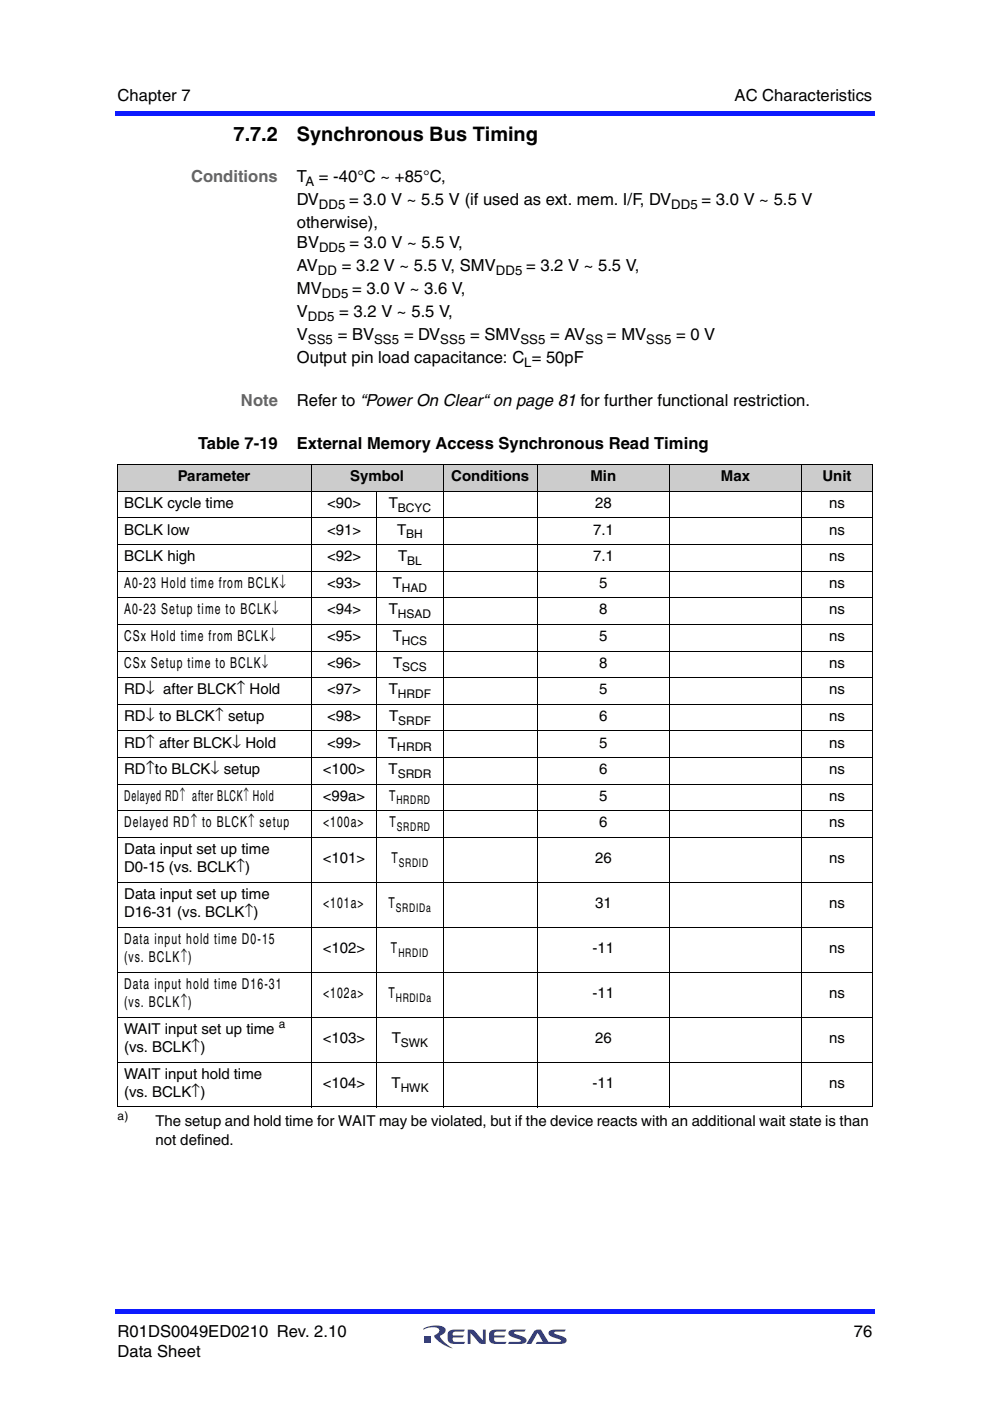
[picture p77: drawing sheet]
<svg xmlns="http://www.w3.org/2000/svg" width="210mm" height="297mm" viewBox="0 0 210 297" stroke-linecap="round" stroke-linejoin="round" font-family="sans-serif">
<defs><g id="words">
<g font-size="4.2">
<text x="49.5" y="29.8">7.7.2</text>
<text x="62.9" y="29.8">Synchronous Bus Timing</text>
</g>
<g font-size="3.5">
<text x="24.9" y="21.4">Chapter 7</text>
<text x="155.7" y="21.4">AC Characteristics</text>
<text x="62.9" y="38.6">T</text>
<text x="67.6" y="38.6">= -40°C ~ +85°C,</text>
<text x="62.9" y="43.4">DV</text>
<text x="74" y="43.4">= 3.0 V ~ 5.5 V (if used as ext. mem. I/F, DV</text>
<text x="148.8" y="43.4">= 3.0 V ~ 5.5 V</text>
<text x="62.9" y="48.3">otherwise),</text>
<text x="62.9" y="52.5">BV</text>
<text x="74.1" y="52.5">= 3.0 V ~ 5.5 V,</text>
<text x="62.9" y="57.4">AV</text>
<text x="72.5" y="57.4">= 3.2 V ~ 5.5 V, SMV</text>
<text x="111.5" y="57.4">= 3.2 V ~ 5.5 V,</text>
<text x="62.9" y="62.3">MV</text>
<text x="74.7" y="62.3">= 3.0 V ~ 3.6 V,</text>
<text x="62.9" y="67.2">V</text>
<text x="71.9" y="67.2">= 3.2 V ~ 5.5 V,</text>
<text x="62.9" y="72.1">V</text>
<text x="62.9" y="77">Output pin load capacitance: C = 50pF</text>
<text x="71.6" y="72.1">= BV</text>
<text x="85.7" y="72.1">= DV</text>
<text x="99.7" y="72.1">= SMV</text>
<text x="116.6" y="72.1">= AV</text>
<text x="128.7" y="72.1">= MV</text>
<text x="143.3" y="72.1">= 0 V</text>
<text x="62.9" y="86.1">Refer to “Power On Clear“ on page 81 for further functional restriction.</text>
<text x="42" y="95.2">Table 7-19</text>
<text x="62.9" y="95.2">External Memory Access Synchronous Read Timing</text>
<text x="24.9" y="283.4">R01DS0049ED0210 Rev. 2.10</text>
<text x="24.9" y="287.6">Data Sheet</text>
<text x="181" y="283.4">76</text>
</g>
<g font-size="3.5" fill="#656565">
<text x="40.5" y="38.6">Conditions</text>
<text x="51.1" y="86.1">Note</text>
</g>
<g font-size="3.2">
<text x="26.3" y="107.7">BCLK cycle time</text>
<text x="37.7" y="102.1">Parameter</text>
<text x="69.3" y="107.7">&lt;90&gt;</text>
<text x="74.2" y="102.1">Symbol</text>
<text x="82.5" y="107.7">T</text>
<text x="95.7" y="102.1">Conditions</text>
<text x="125.2" y="102.1">Min</text>
<text x="126.2" y="107.7">28</text>
<text x="152.9" y="102.1">Max</text>
<text x="174.4" y="102.1">Unit</text>
<text x="175.8" y="107.7">ns</text>
<text x="26.3" y="113.3">BCLK low</text>
<text x="69.3" y="113.3">&lt;91&gt;</text>
<text x="84.2" y="113.3">T</text>
<text x="125.7" y="113.3">7.1</text>
<text x="175.8" y="113.3">ns</text>
<text x="26.3" y="119">BCLK high</text>
<text x="69.3" y="119">&lt;92&gt;</text>
<text x="84.4" y="119">T</text>
<text x="125.7" y="119">7.1</text>
<text x="175.8" y="119">ns</text>
<text x="26.3" y="124.6">A0-23 Hold time from BCLK↓</text>
<text x="69.3" y="124.6">&lt;93&gt;</text>
<text x="83.3" y="124.6">T</text>
<text x="127" y="124.6">5</text>
<text x="175.8" y="124.6">ns</text>
<text x="26.3" y="130.3">A0-23 Setup time to BCLK↓</text>
<text x="69.3" y="130.3">&lt;94&gt;</text>
<text x="82.5" y="130.3">T</text>
<text x="127" y="130.3">8</text>
<text x="175.8" y="130.3">ns</text>
<text x="26.3" y="135.9">CSx Hold time from BCLK↓</text>
<text x="69.3" y="135.9">&lt;95&gt;</text>
<text x="83.3" y="135.9">T</text>
<text x="127" y="135.9">5</text>
<text x="175.8" y="135.9">ns</text>
<text x="26.3" y="141.6">CSx Setup time to BCLK↓</text>
<text x="69.3" y="141.6">&lt;96&gt;</text>
<text x="83.4" y="141.6">T</text>
<text x="127" y="141.6">8</text>
<text x="175.8" y="141.6">ns</text>
<text x="26.3" y="147.2">RD↓ after BLCK↑ Hold</text>
<text x="69.4" y="147.2">&lt;97&gt;</text>
<text x="82.5" y="147.2">T</text>
<text x="127" y="147.2">5</text>
<text x="175.8" y="147.2">ns</text>
<text x="26.3" y="152.9">RD↓ to BLCK↑ setup</text>
<text x="69.3" y="152.9">&lt;98&gt;</text>
<text x="82.5" y="152.9">T</text>
<text x="127" y="152.9">6</text>
<text x="175.8" y="152.9">ns</text>
<text x="26.3" y="158.5">RD↑ after BLCK↓ Hold</text>
<text x="69.4" y="158.5">&lt;99&gt;</text>
<text x="82.3" y="158.5">T</text>
<text x="127" y="158.5">5</text>
<text x="175.8" y="158.5">ns</text>
<text x="26.3" y="164.1">RD↑to BLCK↓ setup</text>
<text x="68.5" y="164.1">&lt;100&gt;</text>
<text x="82.4" y="164.1">T</text>
<text x="127" y="164.1">6</text>
<text x="175.8" y="164.1">ns</text>
<text x="26.3" y="169.8">Delayed RD↑ after BLCK↑ Hold</text>
<text x="68.5" y="169.8">&lt;99a&gt;</text>
<text x="82.5" y="169.8">T</text>
<text x="127" y="169.8">5</text>
<text x="175.8" y="169.8">ns</text>
<text x="26.3" y="175.4">Delayed RD↑ to BLCK↑ setup</text>
<text x="68.5" y="175.4">&lt;100a&gt;</text>
<text x="82.6" y="175.4">T</text>
<text x="127" y="175.4">6</text>
<text x="175.8" y="175.4">ns</text>
<text x="26.3" y="181.1">Data input set up time</text>
<text x="26.3" y="185">D0-15 (vs. BCLK↑)</text>
<text x="68.5" y="183">&lt;101&gt;</text>
<text x="83" y="183">T</text>
<text x="126.2" y="183">26</text>
<text x="175.8" y="183">ns</text>
<text x="26.3" y="190.6">Data input set up time</text>
<text x="26.3" y="194.5">D16-31 (vs. BCLK↑)</text>
<text x="68.5" y="192.5">&lt;101a&gt;</text>
<text x="82.4" y="192.5">T</text>
<text x="126.2" y="192.5">31</text>
<text x="175.8" y="192.5">ns</text>
<text x="26.3" y="200.1">Data input hold time D0-15</text>
<text x="68.5" y="202.1">&lt;102&gt;</text>
<text x="82.9" y="202.1">T</text>
<text x="125.6" y="202.1">-11</text>
<text x="175.8" y="202.1">ns</text>
<text x="26.3" y="204">(vs. BCLK↑)</text>
<text x="26.3" y="209.6">Data input hold time D16-31</text>
<text x="26.3" y="213.5">(vs. BCLK↑)</text>
<text x="68.5" y="211.6">&lt;102a&gt;</text>
<text x="82.3" y="211.6">T</text>
<text x="125.6" y="211.6">-11</text>
<text x="175.8" y="211.6">ns</text>
<text x="26.3" y="219.2">WAIT input set up time</text>
<text x="68.5" y="221.1">&lt;103&gt;</text>
<text x="83.1" y="221.1">T</text>
<text x="126.2" y="221.1">26</text>
<text x="175.8" y="221.1">ns</text>
<text x="26.3" y="223.1">(vs. BCLK↑)</text>
<text x="26.3" y="228.7">WAIT input hold time</text>
<text x="26.3" y="232.6">(vs. BCLK↑)</text>
<text x="68.5" y="230.6">&lt;104&gt;</text>
<text x="83" y="230.6">T</text>
<text x="125.6" y="230.6">-11</text>
<text x="175.8" y="230.6">ns</text>
<text x="32.9" y="238.8">The setup and hold time for WAIT may be violated, but if the device reacts with an additional wait state is than</text>
<text x="32.9" y="242.7">not defined.</text>
</g>
<g font-size="2.8">
<text x="64.8" y="39.4">A</text>
<text x="67.6" y="44.3">DD5</text>
<text x="142.3" y="44.3">DD5</text>
<text x="67.6" y="53.4">DD5</text>
<text x="67.4" y="58.3">DD</text>
<text x="105.2" y="58.3">DD5</text>
<text x="68.2" y="63.2">DD5</text>
<text x="65.3" y="68.1">DD5</text>
<text x="65.3" y="72.9">SS5</text>
<text x="79.3" y="72.9">SS5</text>
<text x="93.3" y="72.9">SS5</text>
<text x="110.4" y="72.9">SS5</text>
<text x="111.2" y="77.8">L</text>
<text x="124.2" y="72.9">SS</text>
<text x="137" y="72.9">SS5</text>
</g>
<g font-size="2.5">
<text x="84.4" y="108.5">BCYC</text>
<text x="86.1" y="114.1">BH</text>
<text x="86.4" y="119.8">BL</text>
<text x="85.2" y="125.4">HAD</text>
<text x="84.4" y="131.1">HSAD</text>
<text x="85.2" y="136.7">HCS</text>
<text x="85.3" y="142.4">SCS</text>
<text x="84.4" y="148">HRDF</text>
<text x="84.5" y="153.6">SRDF</text>
<text x="84.2" y="159.3">HRDR</text>
<text x="84.3" y="164.9">SRDR</text>
<text x="84.1" y="170.6">HRDRD</text>
<text x="84.2" y="176.2">SRDRD</text>
<text x="84.5" y="183.8">SRDID</text>
<text x="83.9" y="193.3">SRDIDa</text>
<text x="84.5" y="202.9">HRDID</text>
<text x="83.9" y="212.4">HRDIDa</text>
<text x="59.1" y="217.9">a</text>
<text x="85" y="221.9">SWK</text>
<text x="85" y="231.4">HWK</text>
<text x="24.9" y="237.5">a)</text>
</g>
</g></defs>
<g fill="#323f99">
<path d="M99.2 281.9h.9l.5 .2 1.8 2.1v-2.3h.6v3l-1.3-.1-1.9-2.2v2.3h-.6z"/>
<path d="M95.1 282.3l.7-.4h2.8l-.3 .4-2 .1a.61 .61 0 0 0-.3 .7h2.4l-.4 .5h-2l.1 .8 2.5 .1-.3 .4a3.7 3.7 0 0 1-3.2-.3 2.55 2.55 0 0 1 0-2.3z"/>
<path d="M103.9 282.3l.7-.4h2.8l-.3 .4-2 .1a.61 .61 0 0 0-.3 .7h2.3l-.3 .5h-2l.1 .8 2.5 .1-.3 .4a3.7 3.7 0 0 1-3.2-.3 2.55 2.55 0 0 1 0-2.3z"/>
<path d="M108 282.2l.6-.3h2.8l-.2 .4-2.2 .2v.2l.5 .2a2.88 2.88 0 0 1 2.1 1.1 .73 .73 0 0 1-.8 .9h-3.1l.3-.4 2.4-.1v-.3l-.5-.2a2.87 2.87 0 0 1-2.1-1z"/>
<path d="M113.3 282.2a1.57 1.57 0 0 1 1.4-.3l1.6 2.6 2.6-.1v-.3l-.5-.2a2.87 2.87 0 0 1-2.1-1 .73 .73 0 0 1 .9-1h2.8l-.3 .4-2.2 .2v.2l.5 .2a2.88 2.88 0 0 1 2.1 1.1 .73 .73 0 0 1-.8 .9h-5.7l.2-.4h1.3l-1.1-1.9-1.3 2.3h-1.1z"/>
<path d="M90 283.4h1.4v1.4h-1.4z"/>
<path d="M89.8 281.7a4.9 4.9 0 0 1 4.5-.2 1.04 1.04 0 0 1-.8 1.6l-.2 .2a6 6 0 0 0 2.7 2.5 6.2 6.2 0 0 1-4-2.6l.2-.2a1.16 1.16 0 0 0 .9-1 2.36 2.36 0 0 0-2.8-.3l-.5 .2z"/>
</g>
<g fill="#0d1aff">
<path d="M24.4 277.5h.5v1.1h-.5z"/>
<path d="M24.9 277.5h160.6v1.1h-160.6z"/>
<path d="M185 23.5h.5v1.1h-.5z"/>
<path d="M24.4 23.5h160.6v1.1h-160.6z"/>
</g>
<g fill="#ccc">
<path d="M24.9 98.5h41.1v5.7h-41.1z"/>
<path d="M66 98.5h27.9v5.7h-27.9z"/>
<path d="M93.9 98.5h20.1v5.7h-20.1z"/>
<path d="M114 98.5h27.9v5.7h-27.9z"/>
<path d="M141.9 98.5h28v5.7h-28z"/>
<path d="M169.9 98.5h15.1v5.7h-15.1z"/>
</g>
<g fill="none" stroke="#000" stroke-width=".21">
<path d="M24.8 98.5h160.2M24.9 98.6v136M66 98.4v136.4M93.9 98.4v136.4M114 98.4v136.4M141.9 98.4v136.4M169.9 98.4v136.4M185 98.6v136M24.8 104.2h160.2M24.8 109.8h160.2M24.8 115.4h160.2M79.9 104.1v130.7"/>
<path d="M24.8 121.1h160.2M24.8 126.7h160.2M24.8 132.4h160.2M24.8 138h160.2M24.8 143.7h160.2M24.8 149.3h160.2M24.8 155h160.2M24.8 160.6h160.2M24.8 166.2h160.2M24.8 171.9h160.2M24.8 177.5h160.2M24.8 187.1h160.2"/>
<path d="M24.8 196.6h160.2M24.8 206.1h160.2M24.8 215.6h160.2M24.8 225.2h160.2M24.8 234.7h160.2"/>
</g>
<use href="#words"/>
</svg>
